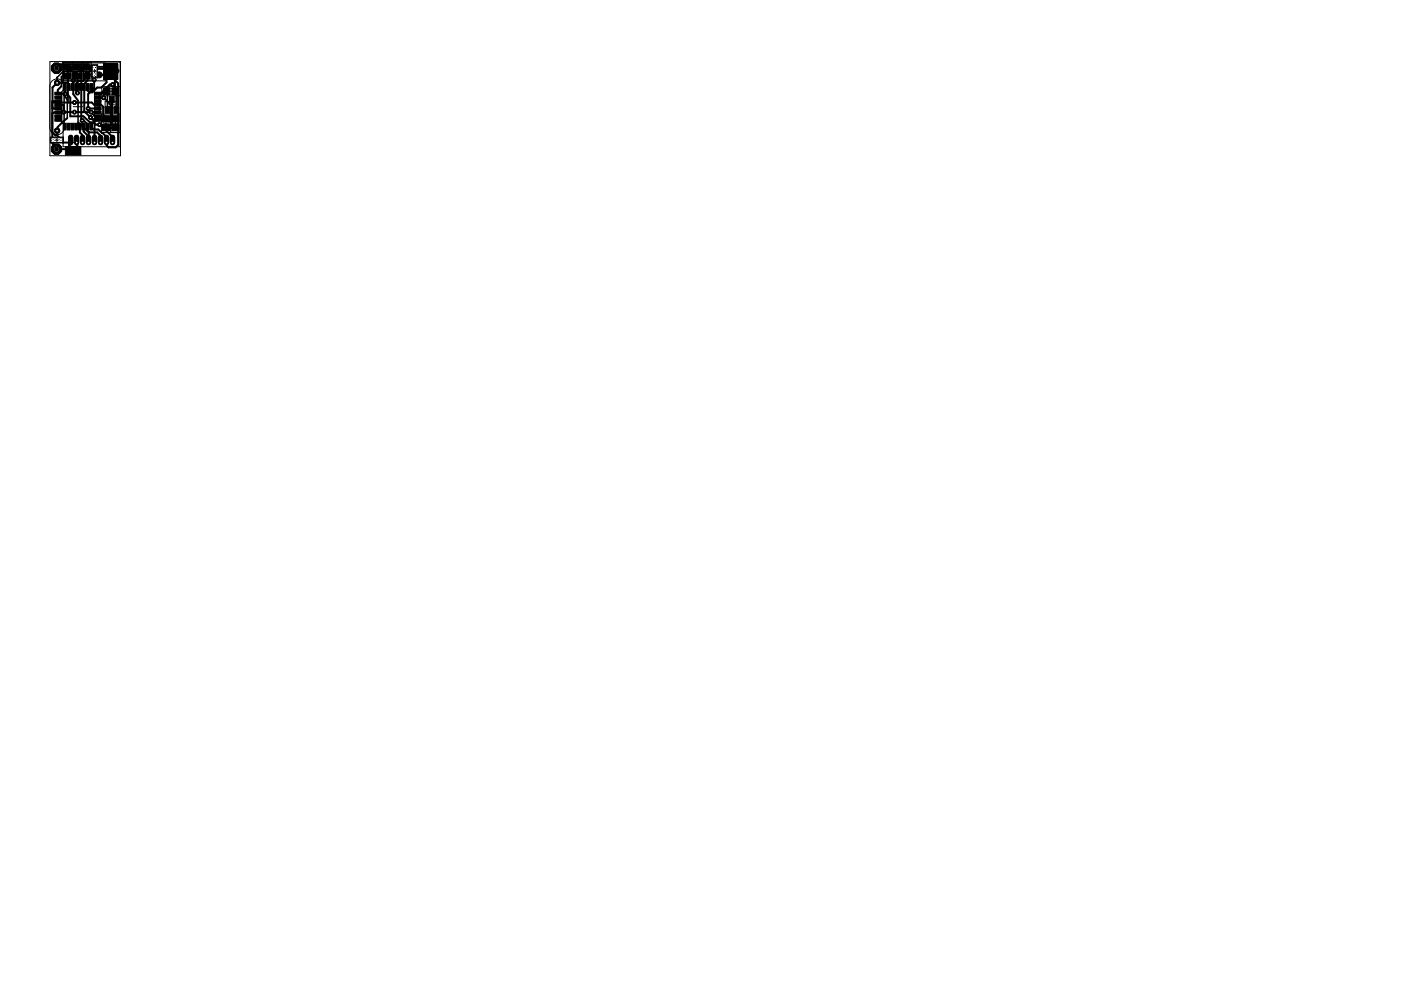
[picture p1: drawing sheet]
<svg xmlns="http://www.w3.org/2000/svg" width="297mm" height="210mm" viewBox="0 0 297 210" stroke-linecap="round" stroke-linejoin="round" font-family="sans-serif">
<path d="M20.6 15.9h.8M21 15.5v.8" fill="none" stroke="#000" stroke-width=".21"/>
<g fill="#000" stroke="#000" stroke-width=".21">
<circle cx="14.7" cy="14.6" r=".64"/>
<circle cx="16" cy="15.9" r=".64"/>
<circle cx="17.2" cy="14.6" r=".64"/>
<circle cx="18.5" cy="15.9" r=".64"/>
<circle cx="19.8" cy="14.6" r=".64"/>
<circle cx="21" cy="15.9" r=".64"/>
<circle cx="12.1" cy="27.7" r=".55"/>
</g>
<g fill="none" stroke="#000" stroke-width=".42">
<path d="M12 14.5l.9-.9h5.7l1.2 1h4.6l.4 .4M12.1 17.6h2.3M14.7 14.6l-.3-.1v7.2M15.5 17.1v2.9l1.1 1.4M16 15.9l.4 .5v3.3M17.2 14.6v10.6l.2 .3M18.5 15.9l.1 1.2-.7 .7v5.8l2.1 2.2v4.4M20 16.9v1.8l-1.3 1.3v3M21 15.9h2.4l1.6 1.8v13l-.5 .5h-1.5l-.4-.3v-.7M23.9 17.9h-.6l-2.2 2.2v3.7h-1.8M13.5 23.8h2.3M15.8 21.7h-4.7v8.7l.9 1.2h3.8l.5-.5-.1-.9"/>
<path d="M16.6 25.9l2.2 2.2v2.1M21.1 26.4l2.8 2.6v1.2M22 20.7l1.5 1.5v4.6"/>
</g>
<path d="M16.6 21.4v4.5" fill="none" stroke="#000" stroke-width=".32"/>
<circle cx="12.1" cy="27.7" r=".3" fill="#fff" stroke="#000" stroke-width=".21"/>
<circle cx="12.1" cy="17.6" r=".55" fill="#000" stroke="#000" stroke-width=".21"/>
<circle cx="12.1" cy="17.6" r=".3" fill="#fff" stroke="#000" stroke-width=".21"/>
<circle cx="12" cy="31.6" r="1.17" fill="#000" stroke="#000" stroke-width=".21"/>
<circle cx="12" cy="31.6" r=".66" fill="#fff" stroke="#000" stroke-width=".21"/>
<circle cx="12" cy="14.5" r="1.17" fill="#000" stroke="#000" stroke-width=".21"/>
<circle cx="12" cy="14.5" r=".66" fill="#fff" stroke="#000" stroke-width=".21"/>
<path d="M15 29.1v1.1" fill="none" stroke="#000" stroke-width="1.1"/>
<circle cx="15" cy="30.2" r=".3" fill="#fff" stroke="#000" stroke-width=".21"/>
<path d="M16.2 29.1v1.1" fill="none" stroke="#000" stroke-width="1.1"/>
<circle cx="16.2" cy="30.2" r=".3" fill="#fff" stroke="#000" stroke-width=".21"/>
<path d="M17.5 29.1v1.1" fill="none" stroke="#000" stroke-width="1.1"/>
<circle cx="17.5" cy="30.2" r=".3" fill="#fff" stroke="#000" stroke-width=".21"/>
<path d="M18.8 29.1v1.1" fill="none" stroke="#000" stroke-width="1.1"/>
<circle cx="18.8" cy="30.2" r=".3" fill="#fff" stroke="#000" stroke-width=".21"/>
<path d="M20 29.1v1.1" fill="none" stroke="#000" stroke-width="1.1"/>
<circle cx="20" cy="30.2" r=".3" fill="#fff" stroke="#000" stroke-width=".21"/>
<path d="M21.3 29.1v1.1" fill="none" stroke="#000" stroke-width="1.1"/>
<circle cx="21.3" cy="30.2" r=".3" fill="#fff" stroke="#000" stroke-width=".21"/>
<path d="M22.6 29.1v1.1" fill="none" stroke="#000" stroke-width="1.1"/>
<circle cx="22.6" cy="30.2" r=".3" fill="#fff" stroke="#000" stroke-width=".21"/>
<path d="M23.9 29.1v1.1" fill="none" stroke="#000" stroke-width="1.1"/>
<circle cx="23.9" cy="30.2" r=".3" fill="#fff" stroke="#000" stroke-width=".21"/>
<circle cx="15.8" cy="21.7" r=".4" fill="#000" stroke="#000" stroke-width=".21"/>
<circle cx="15.8" cy="21.7" r=".25" fill="#fff" stroke="#000" stroke-width=".21"/>
<circle cx="24.8" cy="15" r=".4" fill="#000" stroke="#000" stroke-width=".21"/>
<circle cx="24.8" cy="15" r=".25" fill="#fff" stroke="#000" stroke-width=".21"/>
<circle cx="19.3" cy="23.8" r=".4" fill="#000" stroke="#000" stroke-width=".21"/>
<circle cx="19.3" cy="23.8" r=".25" fill="#fff" stroke="#000" stroke-width=".21"/>
<circle cx="23.9" cy="17.9" r=".4" fill="#000" stroke="#000" stroke-width=".21"/>
<circle cx="23.9" cy="17.9" r=".25" fill="#fff" stroke="#000" stroke-width=".21"/>
<circle cx="13.5" cy="23.8" r=".4" fill="#000" stroke="#000" stroke-width=".21"/>
<circle cx="13.5" cy="23.8" r=".25" fill="#fff" stroke="#000" stroke-width=".21"/>
<circle cx="15.8" cy="23.8" r=".4" fill="#000" stroke="#000" stroke-width=".21"/>
<circle cx="15.8" cy="23.8" r=".25" fill="#fff" stroke="#000" stroke-width=".21"/>
<circle cx="17.4" cy="25.5" r=".4" fill="#000" stroke="#000" stroke-width=".21"/>
<circle cx="17.4" cy="25.5" r=".25" fill="#fff" stroke="#000" stroke-width=".21"/>
<circle cx="19.2" cy="24.9" r=".4" fill="#000" stroke="#000" stroke-width=".21"/>
<circle cx="19.2" cy="24.9" r=".25" fill="#fff" stroke="#000" stroke-width=".21"/>
<circle cx="23.5" cy="26.8" r=".4" fill="#000" stroke="#000" stroke-width=".21"/>
<circle cx="23.5" cy="26.8" r=".25" fill="#fff" stroke="#000" stroke-width=".21"/>
<circle cx="22" cy="20.7" r=".4" fill="#000" stroke="#000" stroke-width=".21"/>
<circle cx="22" cy="20.7" r=".25" fill="#fff" stroke="#000" stroke-width=".21"/>
<circle cx="16.4" cy="19.7" r=".4" fill="#000" stroke="#000" stroke-width=".21"/>
<circle cx="16.4" cy="19.7" r=".25" fill="#fff" stroke="#000" stroke-width=".21"/>
<circle cx="15.5" cy="17.1" r=".4" fill="#000" stroke="#000" stroke-width=".21"/>
<circle cx="15.5" cy="17.1" r=".25" fill="#fff" stroke="#000" stroke-width=".21"/>
<circle cx="21.1" cy="26.4" r=".4" fill="#000" stroke="#000" stroke-width=".21"/>
<circle cx="21.1" cy="26.4" r=".25" fill="#fff" stroke="#000" stroke-width=".21"/>
<circle cx="20" cy="16.9" r=".4" fill="#000" stroke="#000" stroke-width=".21"/>
<circle cx="20" cy="16.9" r=".25" fill="#fff" stroke="#000" stroke-width=".21"/>
<circle cx="18.7" cy="23" r=".4" fill="#000" stroke="#000" stroke-width=".21"/>
<circle cx="18.7" cy="23" r=".25" fill="#fff" stroke="#000" stroke-width=".21"/>
<g fill="#000" stroke="#000" stroke-width=".21">
<path d="M19.7 15.5h.8v.8h-.8z" fill-rule="evenodd"/>
<path d="M19.7 13.9h.8v.9h-.8z" fill-rule="evenodd"/>
<path d="M10.9 29.3h.8v.8h-.8z" fill-rule="evenodd"/>
<path d="M12.4 29.3h.8v.8h-.8z" fill-rule="evenodd"/>
<path d="M14.2 31.3h.9v1.3h-.9z" fill-rule="evenodd"/>
<path d="M15.9 31.3h1v1.3h-1z" fill-rule="evenodd"/>
<circle cx="12.1" cy="27.7" r=".55"/>
</g>
<g fill="#000" stroke="#000" stroke-width=".21">
<path d="M11.6 19.6h1.3v.5h-1.3zM13.5 17.7h.5v1.3h-.5zM13.5 15.5h1.5v1.3h-1.5zM13.5 13.6h1.5v1.3h-1.5zM14.3 17.7h.5v1.3h-.5zM15 17.7h.6v1.3h-.6zM15.6 15.5h1.4v1.3h-1.4zM15.6 13.6h1.4v1.3h-1.4zM15.9 17.7h.5v1.3h-.5zM16.7 17.7h.5v1.3h-.5zM17.5 17.7h.5v1.3h-.5zM17.6 15.5h1.5v1.3h-1.5z"/>
<path d="M17.6 13.6h1.5v1.3h-1.5zM18.2 17.7h.6v1.3h-.6zM19 17.7h.6v1.3h-.6zM20.2 19.6h1.2v.5h-1.2zM21.9 18.6h1.4v1.5h-1.4zM22.1 15.6h1v1.2h-1zM23 13.6h1v1.2h-1zM23.9 15.6h1v1.2h-1zM23.9 18.6h1.3v1.5h-1.3zM11.6 20.4h1.3v.5h-1.3zM11.6 21.2h1.3v.5h-1.3zM11.6 21.9h1.3v.6h-1.3z"/>
<path d="M11.6 22.8h1.3v.5h-1.3zM11.6 23.6h1.3v.5h-1.3zM11.6 24.4h1.3v.5h-1.3zM11.6 25.1h1.3v.6h-1.3zM13.5 26.3h.5v1.3h-.5zM14.3 26.3h.5v1.3h-.5zM15 26.3h.6v1.3h-.6zM15.9 26.3h.5v1.3h-.5zM16.7 26.3h.5v1.3h-.5zM17.5 26.3h.5v1.3h-.5zM18.2 26.3h.6v1.3h-.6zM19 26.3h.6v1.3h-.6z"/>
<path d="M20.2 25.1h1.2v.6h-1.2zM20.2 24.4h1.2v.5h-1.2zM20.2 23.6h1.2v.5h-1.2zM20.2 22.8h1.2v.5h-1.2zM20.2 21.9h1.2v.6h-1.2zM20.2 21.2h1.2v.5h-1.2zM20.2 20.4h1.2v.5h-1.2zM21.7 24.5h1.5v1.3h-1.5zM21.7 26.4h1.5v1.3h-1.5zM22.3 22.6h1v1.4h-1zM23.2 20.4h1v1.4h-1zM23.7 26.4h1.5v1.3h-1.5z"/>
<path d="M23.7 24.5h1.5v1.3h-1.5zM24.2 22.6h1v1.4h-1z"/>
</g>
<g fill="none" stroke="#000" stroke-width=".42">
<path d="M12.1 17.6l-1 .9v2.9M12.1 16.4v1.2M12.1 17.6h.1M13 18.3l-.7 .8v.7h1.1l.9 1.3M13.7 18.4l.1 .9 1.1 1.4v4h2.8l1.4 1.2h.7l.5 .5h.8M14.1 15.9l.2 .2M16.3 16.1l-.8 1M18.3 14.2h-6.1l-.2 .3M18.3 16.1v.3l-.8 .8h-.8l-.5 .5v2h.2M20.1 15.9l-.1 1M22.6 16.2v1.3l-1.1 1.1h-.9l-1 1h-.7l-.3-.4-.1-.8M22.6 19.3l-.1 .2 .3 .3h-2"/>
<path d="M23.5 14.2h-3.3l-.9 1M23.9 17.9h.5M24.8 15v.8l-.4 .4v3l.3 .3v3.8M11.1 21.4h1.2M11.1 21.4v1.6h1.2M11.3 29.7v1.2l.7 .7M12.3 22.2h1.1l.1 .2v1.4l-2.3 .1-.1 .1v4.1l.6 .6h.4l1.3 1.5h1.6l-.4 .4v1.4M14.3 25l-2.1 1.9-.1 .8M15.8 21.7h3.7l.5 .5h.8M15.8 23.8h3.5l.8 .8h.7M16.2 30.2l.2 .2v1.6M16.9 26.9v1.2l.5 .5 .1 1.6"/>
<path d="M17.4 25.5v-.2l1.2 1M17.7 26.9v1l1 .9 .1 1.4M18.5 26.9v.7l.4 .5h1.7l.6 .6 .1 1.5M18.7 23h2.1M19.2 24.9l.5 .4 1.1 .1M19.3 26.9l.6 .6h.9l1.8 1.5v1.2M20.8 25.4h.1M20.8 20.6l-.1 .1h1.3M21.5 22.2l.4 .4v1.7l.6 .6v.3M22.5 27.1h2M23.5 26.8l-.3 .3M23.7 21.1l.1 3.4 .7 .7"/>
</g>
<path d="M13.4 15.2h5.9" fill="none" stroke="#000" stroke-width=".25"/>
<path d="M13.4 15.2l-1.3 1.2M14.1 15.9h-.7l-.4 .4v2M22.8 19.8v3.5M14.3 21.1v3.9" fill="none" stroke="#000" stroke-width=".32"/>
<circle cx="12.1" cy="27.7" r=".3" fill="#fff" stroke="#000" stroke-width=".21"/>
<circle cx="12.1" cy="17.6" r=".55" fill="#000" stroke="#000" stroke-width=".21"/>
<circle cx="12.1" cy="17.6" r=".3" fill="#fff" stroke="#000" stroke-width=".21"/>
<circle cx="12" cy="31.6" r="1.17" fill="#000" stroke="#000" stroke-width=".21"/>
<circle cx="12" cy="31.6" r=".66" fill="#fff" stroke="#000" stroke-width=".21"/>
<circle cx="12" cy="14.5" r="1.17" fill="#000" stroke="#000" stroke-width=".21"/>
<circle cx="12" cy="14.5" r=".66" fill="#fff" stroke="#000" stroke-width=".21"/>
<path d="M15 29.1v1.1" fill="none" stroke="#000" stroke-width="1.1"/>
<circle cx="15" cy="30.2" r=".3" fill="#fff" stroke="#000" stroke-width=".21"/>
<path d="M16.2 29.1v1.1" fill="none" stroke="#000" stroke-width="1.1"/>
<circle cx="16.2" cy="30.2" r=".3" fill="#fff" stroke="#000" stroke-width=".21"/>
<path d="M17.5 29.1v1.1" fill="none" stroke="#000" stroke-width="1.1"/>
<circle cx="17.5" cy="30.2" r=".3" fill="#fff" stroke="#000" stroke-width=".21"/>
<path d="M18.8 29.1v1.1" fill="none" stroke="#000" stroke-width="1.1"/>
<circle cx="18.8" cy="30.2" r=".3" fill="#fff" stroke="#000" stroke-width=".21"/>
<path d="M20 29.1v1.1" fill="none" stroke="#000" stroke-width="1.1"/>
<circle cx="20" cy="30.2" r=".3" fill="#fff" stroke="#000" stroke-width=".21"/>
<path d="M21.3 29.1v1.1" fill="none" stroke="#000" stroke-width="1.1"/>
<circle cx="21.3" cy="30.2" r=".3" fill="#fff" stroke="#000" stroke-width=".21"/>
<path d="M22.6 29.1v1.1" fill="none" stroke="#000" stroke-width="1.1"/>
<circle cx="22.6" cy="30.2" r=".3" fill="#fff" stroke="#000" stroke-width=".21"/>
<path d="M23.9 29.1v1.1" fill="none" stroke="#000" stroke-width="1.1"/>
<circle cx="23.9" cy="30.2" r=".3" fill="#fff" stroke="#000" stroke-width=".21"/>
<circle cx="15.8" cy="21.7" r=".4" fill="#000" stroke="#000" stroke-width=".21"/>
<circle cx="15.8" cy="21.7" r=".25" fill="#fff" stroke="#000" stroke-width=".21"/>
<circle cx="24.8" cy="15" r=".4" fill="#000" stroke="#000" stroke-width=".21"/>
<circle cx="24.8" cy="15" r=".25" fill="#fff" stroke="#000" stroke-width=".21"/>
<circle cx="19.3" cy="23.8" r=".4" fill="#000" stroke="#000" stroke-width=".21"/>
<circle cx="19.3" cy="23.8" r=".25" fill="#fff" stroke="#000" stroke-width=".21"/>
<circle cx="23.9" cy="17.9" r=".4" fill="#000" stroke="#000" stroke-width=".21"/>
<circle cx="23.9" cy="17.9" r=".25" fill="#fff" stroke="#000" stroke-width=".21"/>
<circle cx="13.5" cy="23.8" r=".4" fill="#000" stroke="#000" stroke-width=".21"/>
<circle cx="13.5" cy="23.8" r=".25" fill="#fff" stroke="#000" stroke-width=".21"/>
<circle cx="15.8" cy="23.8" r=".4" fill="#000" stroke="#000" stroke-width=".21"/>
<circle cx="15.8" cy="23.8" r=".25" fill="#fff" stroke="#000" stroke-width=".21"/>
<circle cx="17.4" cy="25.5" r=".4" fill="#000" stroke="#000" stroke-width=".21"/>
<circle cx="17.4" cy="25.5" r=".25" fill="#fff" stroke="#000" stroke-width=".21"/>
<circle cx="19.2" cy="24.9" r=".4" fill="#000" stroke="#000" stroke-width=".21"/>
<circle cx="19.2" cy="24.9" r=".25" fill="#fff" stroke="#000" stroke-width=".21"/>
<circle cx="23.5" cy="26.8" r=".4" fill="#000" stroke="#000" stroke-width=".21"/>
<circle cx="23.5" cy="26.8" r=".25" fill="#fff" stroke="#000" stroke-width=".21"/>
<circle cx="22" cy="20.7" r=".4" fill="#000" stroke="#000" stroke-width=".21"/>
<circle cx="22" cy="20.7" r=".25" fill="#fff" stroke="#000" stroke-width=".21"/>
<circle cx="16.4" cy="19.7" r=".4" fill="#000" stroke="#000" stroke-width=".21"/>
<circle cx="16.4" cy="19.7" r=".25" fill="#fff" stroke="#000" stroke-width=".21"/>
<circle cx="15.5" cy="17.1" r=".4" fill="#000" stroke="#000" stroke-width=".21"/>
<circle cx="15.5" cy="17.1" r=".25" fill="#fff" stroke="#000" stroke-width=".21"/>
<circle cx="21.1" cy="26.4" r=".4" fill="#000" stroke="#000" stroke-width=".21"/>
<circle cx="21.1" cy="26.4" r=".25" fill="#fff" stroke="#000" stroke-width=".21"/>
<circle cx="20" cy="16.9" r=".4" fill="#000" stroke="#000" stroke-width=".21"/>
<circle cx="20" cy="16.9" r=".25" fill="#fff" stroke="#000" stroke-width=".21"/>
<circle cx="18.7" cy="23" r=".4" fill="#000" stroke="#000" stroke-width=".21"/>
<circle cx="18.7" cy="23" r=".25" fill="#fff" stroke="#000" stroke-width=".21"/>
<g fill="#000" stroke="#000" stroke-width=".21">
<path d="M11.6 14.1h.7v.7h-.7zM12 19.6h1v.5h-1zM13.5 18.1h.5v1h-.5zM13.6 14.1h1.4v.7h-1.4zM13.6 15.6h1.4v.6h-1.4zM14.3 18.1h.5v1h-.5zM15.1 18.1h.5v1h-.5zM15.6 14.1h1.4v.7h-1.4zM15.6 15.6h1.4v.6h-1.4zM15.9 18.1h.5v1h-.5zM16.7 18.1h.5v1h-.5zM17.5 18.1h.5v1h-.5z"/>
<path d="M17.6 14.1h1.4v.7h-1.4zM17.6 15.6h1.4v.6h-1.4zM18.3 18.1h.5v1h-.5zM19.1 18.1h.5v1h-.5zM19.6 13.8h1v2.6h-1zM20.1 19.6h1v.5h-1zM21.9 13.5h3.1v3.3h-3.1zM22.3 15.9h.5v.6h-.5zM22.5 18.6h.6v1.4h-.6zM23.2 13.9h.5v.6h-.5zM24 18.6h.6v1.4h-.6zM24.2 15.9h.4v.6h-.4z"/>
<path d="M10.8 29.2h2.5v1h-2.5zM11.6 31.3h.7v.7h-.7zM12 20.4h1v.5h-1zM12 21.2h1v.5h-1zM12 22h1v.5h-1zM12 22.8h1v.5h-1zM12 23.6h1v.5h-1zM12 24.4h1v.5h-1zM12 25.2h1v.5h-1zM13.5 26.2h.5v1h-.5zM14.1 31.2h2.9v1.5h-2.9zM14.3 26.2h.5v1h-.5z"/>
<path d="M15.1 26.2h.5v1h-.5zM15.9 26.2h.5v1h-.5zM16.7 26.2h.5v1h-.5zM17.5 26.2h.5v1h-.5zM18.3 26.2h.5v1h-.5zM19.1 26.2h.5v1h-.5zM20.1 25.2h1v.5h-1zM20.1 24.4h1v.5h-1zM20.1 23.6h1v.5h-1zM20.1 22.8h1v.5h-1zM20.1 22h1v.5h-1zM20.1 21.2h1v.5h-1z"/>
<path d="M20.1 20.4h1v.5h-1zM21.8 26.5h1.4v.7h-1.4zM21.8 25.1h1.4v.6h-1.4zM22.5 22.9h.5v.6h-.5zM23.5 20.9h.4v.6h-.4zM23.7 25.1h1.4v.6h-1.4zM23.7 26.6h1.4v.6h-1.4zM24.4 22.9h.5v.6h-.5z"/>
</g>
<g fill="none" stroke="#000" stroke-width=".21">
<path d="M10.6 13.1h14.9v19.9h-14.9zM11.1 17.1a1.56 1.56 0 0 1 1.7-.2 1.56 1.56 0 0 1 .9 1.4v8.7a1.55 1.55 0 0 1-1.6 1.6 1.55 1.55 0 0 1-1.5-1.6v-8.7l.1-.7zM11.6 14.5h.8M12 14.1v.8M13.4 13.2h12.1v17.9h-12.1zM13.4 19.1h6.6v7h-7v-6.6zM13.4 17.1v-3.7h8.9v3.7h-9v-3.9h2v3.9M13.6 14.8v.8M13.8 15.2h.9M14.3 14.7v.9M14.9 14.8v.8M15.3 17.1v-3.9h2v3.9"/>
<path d="M15.7 14.8v.8M15.8 15.2h1M16.3 14.7v.9M16.3 14.2h2M16.9 14.8v.8M17.4 17.1v-3.9h1.9v3.9M17.7 14.8v.8M17.9 15.2h.9M18.3 14.7v.9M19 14.8v.8M19.4 13.7h1.3v2.8h-1.3zM19.8 15.1h.6"/>
<path d="M20.1 14.8v.6M22.8 14.6h-.8v.9M23 19.3h1.1M23 15.2h.9M23.2 18.7h.8M23.2 20h.8M23.3 15.8h.4M23.5 14.7v1M23.6 18.8v1.1M24.2 14.6h.7v.9M25.5 18.4h-3.9v1.9h3.9M10.7 29.1h2.8v1.2h-2.8z"/>
<path d="M11.4 22.6h1.4M11.6 31.6h.8M11.7 29.7h.7M12 31.2v.8M12.1 29.4v.6M12.1 21.9v1.5M13.9 31.1h3.2v1.8h-3.2zM14 30.2h2M15 29.2v2M15.2 32h.6M15.5 31.6v.7M15.5 22.6h2"/>
<path d="M16.5 21.6v2M18.6 26.3l-.1 .6M20.8 22.2h.7M21.9 25.7v.8M22.1 26.1h.8M22.3 21.5h2.8v1.4h-2.8zM22.5 25.7v.8M23.1 22.2h1.3M23.1 25.7v.8M23.5 24.2v3.9M23.7 21.5v1.4M23.8 25.7v.8"/>
<path d="M24 26.1h.9M24.5 25.7v.9M25.1 25.7v.8M25.4 24.2h-3.9v3.9h3.9"/>
</g>
<g fill="#000" stroke="#000" stroke-width=".21">
<path d="M11.5 13.8a.84 .84 0 0 1 1.3 .3 .84 .84 0 0 1-.7 1.2 .84 .84 0 0 1-1-.8h.2a.69 .69 0 0 1 1-.6 .69 .69 0 0 1 .1 1.2 .69 .69 0 0 1-1.1-.4v-.2h-.2z" fill-rule="evenodd"/>
<path d="M13.5 19.6a.43 .43 0 0 1 .7 .1 .43 .43 0 0 1-.3 .6 .43 .43 0 0 1-.5-.4h.1a.29 .29 0 0 1 .4-.3 .29 .29 0 0 1 .1 .4 .29 .29 0 0 1-.5 0l-.1-.1z" fill-rule="evenodd"/>
<path d="M11.3 31.1a.84 .84 0 0 1 1.4 .1 .84 .84 0 0 1-.5 1.3 .84 .84 0 0 1-1.1-.9h.2a.69 .69 0 0 1 1-.5 .69 .69 0 0 1 .1 1.1 .69 .69 0 0 1-1.1-.4v-.2h-.2z" fill-rule="evenodd"/>
</g>
</svg>
